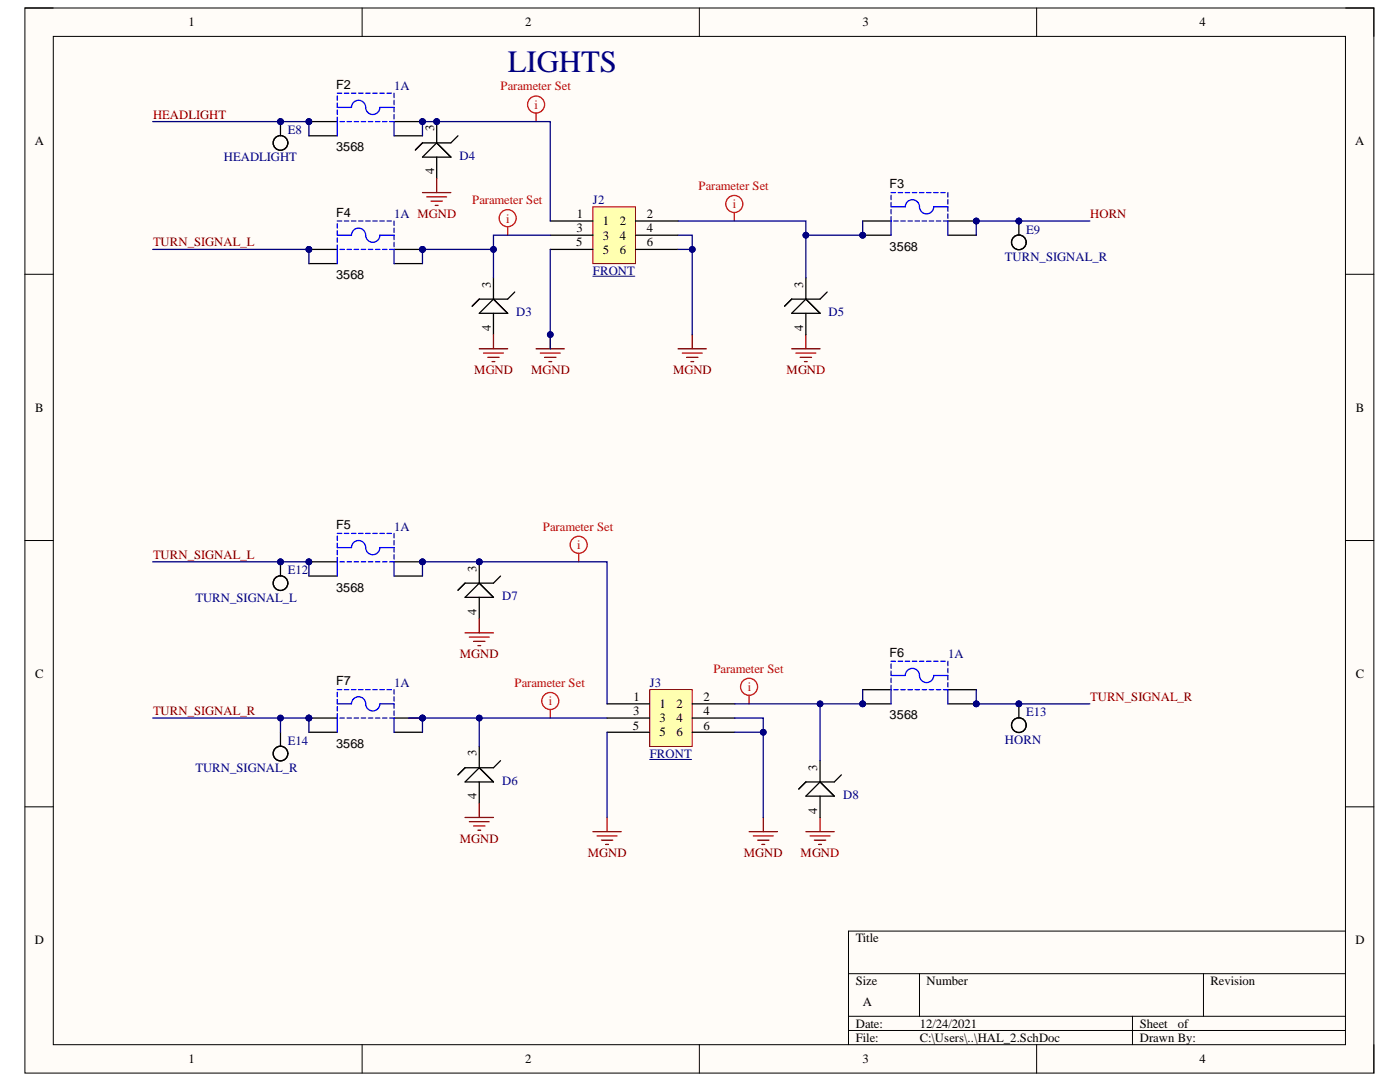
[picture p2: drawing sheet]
<svg xmlns="http://www.w3.org/2000/svg" width="279mm" height="216mm" viewBox="0 0 279 216" stroke-linecap="round" stroke-linejoin="round" font-family="sans-serif">
<defs><g id="words">
<text font-size="6.2" fill="#000080" x="101.3" y="14.4">LIGHTS</text>
<g font-size="2.5">
<text x="37.6" y="5.3">1</text>
<text x="104.8" y="5.3">2</text>
<text x="172.1" y="5.3">3</text>
<text x="239.4" y="5.3">4</text>
<text x="67.1" y="17.8">F2</text>
<text x="6.9" y="29">A</text>
<text x="86.6" y="26.2" transform="rotate(-90 86.6 26.2)">3</text>
<text x="270.4" y="29">A</text>
<text x="67.1" y="30.2">3568</text>
<text x="86.6" y="34.8" transform="rotate(-90 86.6 34.8)">4</text>
<text x="177.6" y="37.6">F3</text>
<text x="67.1" y="43.2">F4</text>
<text x="115" y="46.4">3</text>
<text x="115.1" y="43.5">1</text>
<text x="120.3" y="44.9">1</text>
<text x="120.3" y="47.8">3</text>
<text x="123.7" y="44.9">2</text>
<text x="123.7" y="47.8">4</text>
<text x="129.1" y="43.5">2</text>
<text x="129.1" y="46.4">4</text>
<text x="115" y="49.2">5</text>
<text x="120.3" y="50.6">5</text>
<text x="123.7" y="50.6">6</text>
<text x="129.1" y="49.2">6</text>
<text x="177.6" y="50.1">3568</text>
<text x="67.1" y="55.8">3568</text>
<text x="98" y="57.4" transform="rotate(-90 98 57.4)">3</text>
<text x="160.3" y="57.4" transform="rotate(-90 160.3 57.4)">3</text>
<text x="98" y="66" transform="rotate(-90 98 66)">4</text>
<text x="160.3" y="66" transform="rotate(-90 160.3 66)">4</text>
<text x="7" y="82.1">B</text>
<text x="270.6" y="82.1">B</text>
<text x="67.1" y="105.6">F5</text>
<text x="67.1" y="118.1">3568</text>
<text x="95.1" y="114.1" transform="rotate(-90 95.1 114.1)">3</text>
<text x="95.1" y="122.7" transform="rotate(-90 95.1 122.7)">4</text>
<text x="177.6" y="131.1">F6</text>
<text x="7" y="135.3">C</text>
<text x="67.1" y="136.8">F7</text>
<text x="270.6" y="135.3">C</text>
<text x="126.4" y="142.7">3</text>
<text x="126.5" y="139.9">1</text>
<text x="131.6" y="141.3">1</text>
<text x="135" y="141.3">2</text>
<text x="140.4" y="139.9">2</text>
<text x="140.4" y="142.7">4</text>
<text x="177.6" y="143.5">3568</text>
<text x="67.1" y="149.2">3568</text>
<text x="126.3" y="145.6">5</text>
<text x="131.6" y="144.1">3</text>
<text x="131.6" y="146.9">5</text>
<text x="135" y="144.1">4</text>
<text x="135" y="146.9">6</text>
<text x="140.4" y="145.6">6</text>
<text x="95.1" y="150.9" transform="rotate(-90 95.1 150.9)">3</text>
<text x="163.1" y="153.8" transform="rotate(-90 163.1 153.8)">3</text>
<text x="95.1" y="159.4" transform="rotate(-90 95.1 159.4)">4</text>
<text x="163.1" y="162.3" transform="rotate(-90 163.1 162.3)">4</text>
<text x="6.9" y="188.4">D</text>
<text x="170.8" y="188">Title</text>
<text x="270.5" y="188.4">D</text>
<text x="170.8" y="196.6">Size</text>
<text x="184.9" y="196.6">Number</text>
<text x="241.6" y="196.6">Revision</text>
<text x="172.2" y="200.8">A</text>
<text x="170.8" y="205">Date:</text>
<text x="170.8" y="207.9">File:</text>
<text x="183.6" y="205">12/24/2021</text>
<text x="183.6" y="207.9">C:\Users\..\HAL_2.SchDoc</text>
<text x="227.5" y="205">Sheet</text>
<text x="227.5" y="207.9">Drawn By:</text>
<text x="235.1" y="205">of</text>
<text x="37.6" y="212.1">1</text>
<text x="104.8" y="212.1">2</text>
<text x="172.1" y="212.1">3</text>
<text x="239.4" y="212.1">4</text>
</g>
<g font-size="2.5" fill="#800000">
<text x="30.5" y="23.7">HEADLIGHT</text>
<text x="217.6" y="43.5">HORN</text>
<text x="30.5" y="49.2">TURN_SIGNAL_L</text>
<text x="94.7" y="74.7">MGND</text>
<text x="106" y="74.7">MGND</text>
<text x="134.3" y="74.7">MGND</text>
<text x="157" y="74.7">MGND</text>
<text x="30.5" y="111.6">TURN_SIGNAL_L</text>
<text x="91.8" y="131.4">MGND</text>
<text x="30.5" y="142.7">TURN_SIGNAL_R</text>
<text x="217.6" y="139.9">TURN_SIGNAL_R</text>
<text x="91.8" y="168.2">MGND</text>
<text x="117.3" y="171">MGND</text>
<text x="148.5" y="171">MGND</text>
<text x="159.8" y="171">MGND</text>
</g>
<g font-size="2.5" fill="#000080">
<text x="78.7" y="18">1A</text>
<text x="57.4" y="26.8">E8</text>
<text x="44.7" y="32.2">HEADLIGHT</text>
<text x="91.7" y="31.9">D4</text>
<text x="118.3" y="40.7">J2</text>
<text x="78.7" y="43.5">1A MGND</text>
<text x="204.8" y="46.6">E9</text>
<text x="200.6" y="52">TURN_SIGNAL_R</text>
<text x="118.3" y="54.8">FRONT</text>
<text x="103" y="63.1">D3</text>
<text x="165.4" y="63.1">D5</text>
<text x="78.7" y="105.9">1A</text>
<text x="57.4" y="114.6">E12</text>
<text x="100.2" y="119.8">D7</text>
<text x="39" y="120">TURN_SIGNAL_L</text>
<text x="189.2" y="131.4">1A</text>
<text x="78.7" y="137">1A</text>
<text x="129.7" y="137">J3</text>
<text x="204.8" y="143">E13</text>
<text x="57.4" y="148.6">E14</text>
<text x="200.6" y="148.4">HORN</text>
<text x="39" y="154">TURN_SIGNAL_R</text>
<text x="129.7" y="151.2">FRONT</text>
<text x="100.2" y="156.6">D6</text>
<text x="168.2" y="159.4">D8</text>
</g>
<g font-size="2.5" fill="#f00">
<text x="99.9" y="18">Parameter Set</text>
<text x="106.7" y="21.7">i</text>
<text x="94.2" y="40.7">Parameter Set</text>
<text x="139.4" y="37.8">Parameter Set</text>
<text x="146.3" y="41.5">i</text>
<text x="101" y="44.4">i</text>
<text x="108.4" y="105.9">Parameter Set</text>
<text x="115.2" y="109.5">i</text>
<text x="102.7" y="137">Parameter Set</text>
<text x="142.4" y="134.2">Parameter Set</text>
<text x="149.2" y="137.9">i</text>
<text x="109.5" y="140.8">i</text>
</g>
</g></defs>
<path d="M5 1.6h269.2v212.5h-269.2z" fill-rule="evenodd" fill="#fffcf8"/>
<path d="M5 1.6h269.2v212.5h-269.2z" fill="none" stroke="#000" stroke-width=".2"/>
<path d="M10.6 7.3h257.9v201.2h-257.9z" fill-rule="evenodd" fill="#fffcf8"/>
<g fill="none" stroke="#000" stroke-width=".2">
<path d="M5 1.6h5.6M10.6 7.3h257.9v201.2h-257.9zM72.3 1.6v5.7M139.6 1.6v5.7M206.9 1.6v5.7M268.5 1.6h5.7v5.7M5 54.7h5.6M268.5 54.7h5.7M5 107.9h5.6M268.5 107.9h5.7M5 161h5.6M268.5 161h5.7"/>
<path d="M169.3 194.3h99.2M183.5 194.3v8.5M240.2 194.3v8.5M268.5 185.8h-99.2v22.7M72.3 208.5v5.6M139.6 208.5v5.6M169.3 202.8h99.2M169.3 205.6h99.2M206.9 208.5v5.6M226 202.8v5.7M274.2 208.5v5.6"/>
</g>
<path d="M98.5 55.4v4.3M102.7 58.3l-1.4 1.4h-5.7l-1.4 1.4M95.6 62.5l2.9-2.8 2.8 2.8zM98.5 62.5v4.3" fill="none" stroke="#000" stroke-width=".25"/>
<circle cx="87.1" cy="24.3" r=".57" fill="#000080"/>
<circle cx="87.1" cy="24.3" r=".57" fill="none" stroke="#000080" stroke-width=".2"/>
<path d="M87.1 24.3v4.2" fill="none" stroke="#000" stroke-width=".25"/>
<circle cx="87.1" cy="24.3" r=".57" fill="#000080"/>
<circle cx="87.1" cy="24.3" r=".57" fill="none" stroke="#000080" stroke-width=".2"/>
<path d="M84.3 31.3l2.8-2.8 2.9 2.8zM87.1 31.3v4.3M91.4 27.1l-1.4 1.4h-5.7l-1.4 1.4" fill="none" stroke="#000" stroke-width=".25"/>
<path d="M158 69.6h5.7M158.8 70.5h4M159.7 71.3h2.3M160.5 72.2h.6M160.8 66.8v2.8" fill="none" stroke="#800000" stroke-width=".25"/>
<circle cx="84.3" cy="49.8" r=".57" fill="#000080"/>
<circle cx="84.3" cy="49.8" r=".57" fill="none" stroke="#000080" stroke-width=".2"/>
<circle cx="61.6" cy="49.8" r=".57" fill="#000080"/>
<circle cx="61.6" cy="49.8" r=".57" fill="none" stroke="#000080" stroke-width=".2"/>
<path d="M78.6 49.8h5.7" fill="none" stroke="#000" stroke-width=".25"/>
<circle cx="84.3" cy="49.8" r=".57" fill="#000080"/>
<circle cx="84.3" cy="49.8" r=".57" fill="none" stroke="#000080" stroke-width=".2"/>
<path d="M61.6 49.8h5.7" fill="none" stroke="#000" stroke-width=".25"/>
<circle cx="61.6" cy="49.8" r=".57" fill="#000080"/>
<circle cx="61.6" cy="49.8" r=".57" fill="none" stroke="#000080" stroke-width=".2"/>
<g fill="none" stroke="#00f" stroke-width=".25">
<path d="M67.3 46v.9h2.8a1.42 1.42 0 0 1 1.5-1.4 1.42 1.42 0 0 1 1.4 1.4 1.42 1.42 0 0 0 1.4 1.4 1.42 1.42 0 0 0 1.4-1.4h2.8v.9M67.3 44.1h.9M67.3 44.6v.9M67.3 47.5v.8M67.3 48.9v3.7M67.8 49.8h.9M68.7 44.1h.9M69.3 49.8h.8M70.1 44.1h.9M70.7 49.8h.9M71.6 44.1h.8M72.1 49.8h.9"/>
<path d="M73 44.1h.9M73.5 49.8h.9M74.4 44.1h.9M74.9 49.8h.9M75.8 44.1h.9M76.3 49.8h.9M77.2 44.1h.9M77.8 49.8h.8v2.8M78.6 44.1v.9M78.6 45.5v.9M78.6 48.3v.9"/>
</g>
<path d="M61.6 52.6h5.7M78.6 52.6h5.7" fill="none" stroke="#000" stroke-width=".25"/>
<circle cx="84.3" cy="24.3" r=".57" fill="#000080"/>
<circle cx="84.3" cy="24.3" r=".57" fill="none" stroke="#000080" stroke-width=".2"/>
<circle cx="61.6" cy="24.3" r=".57" fill="#000080"/>
<circle cx="61.6" cy="24.3" r=".57" fill="none" stroke="#000080" stroke-width=".2"/>
<path d="M78.6 24.3h5.7" fill="none" stroke="#000" stroke-width=".25"/>
<circle cx="84.3" cy="24.3" r=".57" fill="#000080"/>
<circle cx="84.3" cy="24.3" r=".57" fill="none" stroke="#000080" stroke-width=".2"/>
<path d="M61.6 24.3h5.7" fill="none" stroke="#000" stroke-width=".25"/>
<circle cx="61.6" cy="24.3" r=".57" fill="#000080"/>
<circle cx="61.6" cy="24.3" r=".57" fill="none" stroke="#000080" stroke-width=".2"/>
<g fill="none" stroke="#00f" stroke-width=".25">
<path d="M67.3 18.6h.9M67.3 19.1v.9M68.7 18.6h.9M70.1 18.6h.9M71.6 18.6h.8M73 18.6h.9M74.4 18.6h.9M75.8 18.6h.9M77.2 18.6h.9M78.6 18.6v.9M67.3 20.5v.9h2.8a1.42 1.42 0 0 1 1.5-1.4 1.42 1.42 0 0 1 1.4 1.4 1.42 1.42 0 0 0 1.4 1.4 1.42 1.42 0 0 0 1.4-1.4h2.8v.9M67.3 22v.8"/>
<path d="M67.3 23.4v3.7M67.8 24.3h.9M69.3 24.3h.8M70.7 24.3h.9M72.1 24.3h.9M73.5 24.3h.9M74.9 24.3h.9M76.3 24.3h.9M77.8 24.3h.8v2.8M78.6 20v.9M78.6 22.8v.9"/>
</g>
<path d="M61.6 27.1h5.7M78.6 27.1h5.7" fill="none" stroke="#000" stroke-width=".25"/>
<circle cx="194.8" cy="44.1" r=".57" fill="#000080"/>
<circle cx="194.8" cy="44.1" r=".57" fill="none" stroke="#000080" stroke-width=".2"/>
<circle cx="172.2" cy="46.9" r=".57" fill="#000080"/>
<circle cx="172.2" cy="46.9" r=".57" fill="none" stroke="#000080" stroke-width=".2"/>
<path d="M189.2 44.1h5.6" fill="none" stroke="#000" stroke-width=".25"/>
<circle cx="194.8" cy="44.1" r=".57" fill="#000080"/>
<circle cx="194.8" cy="44.1" r=".57" fill="none" stroke="#000080" stroke-width=".2"/>
<path d="M172.2 44.1h5.6M172.2 46.9h5.6M189.2 46.9h5.6" fill="none" stroke="#000" stroke-width=".25"/>
<g fill="none" stroke="#00f" stroke-width=".25">
<path d="M177.8 38.4h.9M177.8 39v.8M179.3 38.4h.8M180.7 38.4h.8M182.1 38.4h.9M183.5 38.4h.9M184.9 38.4h.9M186.3 38.4h.9M187.8 38.4h.8M189.2 38.4v.9M189.2 39.8v.9M177.8 40.4v.9h2.9a1.42 1.42 0 0 1 1.4-1.5 1.42 1.42 0 0 1 1.4 1.5 1.42 1.42 0 0 0 1.4 1.4 1.42 1.42 0 0 0 1.4-1.4h2.9v.9"/>
<path d="M177.8 41.8v.9M177.8 43.2v.9M178.4 44.1h.9M179.8 44.1h.9M181.2 44.1h.9M182.6 44.1h.9M184 44.1h.9M185.4 44.1h.9M186.9 44.1h.9M188.3 44.1h.9M189.2 42.7v.9"/>
</g>
<circle cx="172.2" cy="46.9" r=".57" fill="#000080"/>
<circle cx="172.2" cy="46.9" r=".57" fill="none" stroke="#000080" stroke-width=".2"/>
<path d="M177.8 44.1v2.8M189.2 44.1v2.8" fill="none" stroke="#00f" stroke-width=".25"/>
<path d="M160.8 55.4v4.3M165.1 58.3l-1.4 1.4h-5.7l-1.4 1.4M158 62.5l2.8-2.8 2.9 2.8zM160.8 62.5v4.3M92.8 156l2.8-2.8 2.9 2.8zM95.6 148.9v4.3M95.6 156v4.3M99.9 151.8l-1.4 1.4h-5.7l-1.4 1.4" fill="none" stroke="#000" stroke-width=".25"/>
<circle cx="95.6" cy="112.1" r=".57" fill="#000080"/>
<circle cx="95.6" cy="112.1" r=".57" fill="none" stroke="#000080" stroke-width=".2"/>
<path d="M95.6 112.1v4.3" fill="none" stroke="#000" stroke-width=".25"/>
<circle cx="95.6" cy="112.1" r=".57" fill="#000080"/>
<circle cx="95.6" cy="112.1" r=".57" fill="none" stroke="#000080" stroke-width=".2"/>
<path d="M92.8 119.2l2.8-2.8 2.9 2.8zM95.6 119.2v4.2M99.9 114.9l-1.4 1.5h-5.7l-1.4 1.4" fill="none" stroke="#000" stroke-width=".25"/>
<path d="M160.8 165.9h5.7M161.7 166.8h3.9M162.5 167.6h2.3M163.4 168.5h.5M163.7 163.1v2.8" fill="none" stroke="#800000" stroke-width=".25"/>
<circle cx="84.3" cy="143.3" r=".57" fill="#000080"/>
<circle cx="84.3" cy="143.3" r=".57" fill="none" stroke="#000080" stroke-width=".2"/>
<circle cx="61.6" cy="143.3" r=".57" fill="#000080"/>
<circle cx="61.6" cy="143.3" r=".57" fill="none" stroke="#000080" stroke-width=".2"/>
<path d="M78.6 143.3h5.7" fill="none" stroke="#000" stroke-width=".25"/>
<circle cx="84.3" cy="143.3" r=".57" fill="#000080"/>
<circle cx="84.3" cy="143.3" r=".57" fill="none" stroke="#000080" stroke-width=".2"/>
<path d="M61.6 143.3h5.7" fill="none" stroke="#000" stroke-width=".25"/>
<circle cx="61.6" cy="143.3" r=".57" fill="#000080"/>
<circle cx="61.6" cy="143.3" r=".57" fill="none" stroke="#000080" stroke-width=".2"/>
<g fill="none" stroke="#00f" stroke-width=".25">
<path d="M67.3 139.6v.8h2.8a1.42 1.42 0 0 1 1.5-1.4 1.42 1.42 0 0 1 1.4 1.4 1.42 1.42 0 0 0 1.4 1.5 1.42 1.42 0 0 0 1.4-1.5h2.8v.9M67.3 137.6h.9M67.3 138.1v.9M68.7 137.6h.9M70.1 137.6h.9M71.6 137.6h.8M73 137.6h.9M74.4 137.6h.9M75.8 137.6h.9M77.2 137.6h.9M78.6 137.6v.9M78.6 139v.9"/>
<path d="M67.3 141v.9M67.3 142.4v3.7M67.8 143.3h.9M69.3 143.3h.8M70.7 143.3h.9M72.1 143.3h.9M73.5 143.3h.9M74.9 143.3h.9M76.3 143.3h.9M77.8 143.3h.8v2.8M78.6 141.9v.8"/>
</g>
<path d="M61.6 146.1h5.7M78.6 146.1h5.7" fill="none" stroke="#000" stroke-width=".25"/>
<circle cx="194.8" cy="140.4" r=".57" fill="#000080"/>
<circle cx="194.8" cy="140.4" r=".57" fill="none" stroke="#000080" stroke-width=".2"/>
<circle cx="172.2" cy="140.4" r=".57" fill="#000080"/>
<circle cx="172.2" cy="140.4" r=".57" fill="none" stroke="#000080" stroke-width=".2"/>
<path d="M172.2 137.6h5.6M189.2 137.6h5.6M189.2 140.5h5.6" fill="none" stroke="#000" stroke-width=".25"/>
<g fill="none" stroke="#00f" stroke-width=".25">
<path d="M177.8 133.9v.9h2.9a1.42 1.42 0 0 1 1.4-1.4 1.42 1.42 0 0 1 1.4 1.4 1.42 1.42 0 0 0 1.4 1.4 1.42 1.42 0 0 0 1.4-1.4h2.9v.9M177.8 131.9h.9M177.8 132.5v.9M177.8 135.3v.9M177.8 136.7v.9M178.4 137.6h.9M179.3 131.9h.8M179.8 137.6h.9M180.7 131.9h.8M181.2 137.6h.9M182.1 131.9h.9M182.6 137.6h.9"/>
<path d="M183.5 131.9h.9M184 137.6h.9M184.9 131.9h.9M185.4 137.6h.9M186.3 131.9h.9M186.9 137.6h.9M187.8 131.9h.8M188.3 137.6h.9M189.2 131.9v.9M189.2 133.4v.8M189.2 136.2v.9"/>
</g>
<circle cx="194.8" cy="140.4" r=".57" fill="#000080"/>
<circle cx="194.8" cy="140.4" r=".57" fill="none" stroke="#000080" stroke-width=".2"/>
<path d="M172.2 140.5h5.6" fill="none" stroke="#000" stroke-width=".25"/>
<circle cx="172.2" cy="140.4" r=".57" fill="#000080"/>
<circle cx="172.2" cy="140.4" r=".57" fill="none" stroke="#000080" stroke-width=".2"/>
<path d="M177.8 137.6v2.9M189.2 137.6v2.9" fill="none" stroke="#00f" stroke-width=".25"/>
<path d="M160.8 158.9l2.9-2.9 2.8 2.9zM163.7 151.8v4.2M163.7 158.9v4.2M167.9 154.6l-1.4 1.4h-5.7l-1.4 1.4" fill="none" stroke="#000" stroke-width=".25"/>
<circle cx="84.3" cy="112.1" r=".57" fill="#000080"/>
<circle cx="84.3" cy="112.1" r=".57" fill="none" stroke="#000080" stroke-width=".2"/>
<circle cx="61.6" cy="112.1" r=".57" fill="#000080"/>
<circle cx="61.6" cy="112.1" r=".57" fill="none" stroke="#000080" stroke-width=".2"/>
<path d="M78.6 112.1h5.7" fill="none" stroke="#000" stroke-width=".25"/>
<circle cx="84.3" cy="112.1" r=".57" fill="#000080"/>
<circle cx="84.3" cy="112.1" r=".57" fill="none" stroke="#000080" stroke-width=".2"/>
<path d="M61.6 112.1h5.7" fill="none" stroke="#000" stroke-width=".25"/>
<circle cx="61.6" cy="112.1" r=".57" fill="#000080"/>
<circle cx="61.6" cy="112.1" r=".57" fill="none" stroke="#000080" stroke-width=".2"/>
<g fill="none" stroke="#00f" stroke-width=".25">
<path d="M67.3 108.4v.9h2.8a1.42 1.42 0 0 1 1.5-1.4 1.42 1.42 0 0 1 1.4 1.4 1.42 1.42 0 0 0 1.4 1.4 1.42 1.42 0 0 0 1.4-1.4h2.8v.9M67.3 106.4h.9M67.3 107v.9M67.3 109.8v.9M67.3 111.2v3.7M67.8 112.1h.9M68.7 106.4h.9M69.3 112.1h.8M70.1 106.4h.9M70.7 112.1h.9M71.6 106.4h.8M72.1 112.1h.9"/>
<path d="M73 106.4h.9M73.5 112.1h.9M74.4 106.4h.9M74.9 112.1h.9M75.8 106.4h.9M76.3 112.1h.9M77.2 106.4h.9M77.8 112.1h.8v2.8M78.6 106.4v.9M78.6 107.9v.8M78.6 110.7v.9"/>
</g>
<path d="M61.6 114.9h5.7M78.6 114.9h5.7" fill="none" stroke="#000" stroke-width=".25"/>
<circle cx="56" cy="24.3" r=".57" fill="#000080"/>
<circle cx="56" cy="24.3" r=".57" fill="none" stroke="#000080" stroke-width=".2"/>
<path d="M56 24.3v2.8" fill="none" stroke="#000" stroke-width=".25"/>
<circle cx="56" cy="24.3" r=".57" fill="#000080"/>
<circle cx="56" cy="24.3" r=".57" fill="none" stroke="#000080" stroke-width=".2"/>
<circle cx="56" cy="28.5" r="1.46" fill="none" stroke="#000" stroke-width=".25"/>
<circle cx="203.3" cy="44.1" r=".57" fill="#000080"/>
<circle cx="203.3" cy="44.1" r=".57" fill="none" stroke="#000080" stroke-width=".2"/>
<path d="M203.3 44.1v2.8" fill="none" stroke="#000" stroke-width=".25"/>
<circle cx="203.3" cy="44.1" r=".57" fill="#000080"/>
<circle cx="203.3" cy="44.1" r=".57" fill="none" stroke="#000080" stroke-width=".2"/>
<circle cx="203.3" cy="48.4" r="1.46" fill="none" stroke="#000" stroke-width=".25"/>
<circle cx="56" cy="112.1" r=".57" fill="#000080"/>
<circle cx="56" cy="112.1" r=".57" fill="none" stroke="#000080" stroke-width=".2"/>
<path d="M56 112.1v2.8" fill="none" stroke="#000" stroke-width=".25"/>
<circle cx="56" cy="112.1" r=".57" fill="#000080"/>
<circle cx="56" cy="112.1" r=".57" fill="none" stroke="#000080" stroke-width=".2"/>
<g fill="none" stroke="#000" stroke-width=".25">
<path d="M56 146.1v2.8"/>
<circle cx="56" cy="116.4" r="1.46"/>
<circle cx="56" cy="150.4" r="1.46"/>
</g>
<circle cx="203.3" cy="140.4" r=".57" fill="#000080"/>
<circle cx="203.3" cy="140.4" r=".57" fill="none" stroke="#000080" stroke-width=".2"/>
<path d="M203.3 140.5v2.8" fill="none" stroke="#000" stroke-width=".25"/>
<circle cx="203.3" cy="140.4" r=".57" fill="#000080"/>
<circle cx="203.3" cy="140.4" r=".57" fill="none" stroke="#000080" stroke-width=".2"/>
<g fill="none" stroke="#000" stroke-width=".25">
<circle cx="203.3" cy="144.7" r="1.46"/>
<circle cx="203.3" cy="144.7" r="1.47"/>
</g>
<g fill="none" stroke="#f00" stroke-width=".25">
<path d="M107 22.6v1.7M146.5 42.4v1.7M115.5 110.4v1.7M149.5 138.7v1.7M109.8 141.6v1.7"/>
<circle cx="107" cy="20.9" r="1.7"/>
<circle cx="146.5" cy="40.7" r="1.7"/>
<circle cx="115.5" cy="108.7" r="1.7"/>
<circle cx="109.8" cy="139.9" r="1.7"/>
<circle cx="149.5" cy="137" r="1.7"/>
</g>
<g fill="none" stroke="#800000" stroke-width=".25">
<path d="M84.3 38.4h5.7M85.2 39.3h3.9M87.1 35.6v2.8M86 40.1h2.3M86.9 41h.5M95.6 69.6h5.7M96.5 70.5h4M97.4 71.3h2.2M98.2 72.2h.6M98.5 66.8v2.8M107 69.6h5.7M107.8 70.5h4"/>
<path d="M108.7 71.3h2.3M109.5 72.2h.6M109.8 66.8v2.8"/>
</g>
<circle cx="109.8" cy="66.8" r=".57" fill="#000080"/>
<circle cx="109.8" cy="66.8" r=".57" fill="none" stroke="#000080" stroke-width=".2"/>
<g fill="none" stroke="#800000" stroke-width=".25">
<path d="M135.3 69.6h5.7M136.2 70.5h3.9M137 71.3h2.3M137.9 72.2h.5M138.2 66.8v2.8M92.8 126.3h5.7M93.7 127.1h3.9M94.5 128h2.3M95.4 128.8h.5M95.6 123.4v2.9M92.8 163.1h5.7M93.7 164h3.9"/>
<path d="M94.5 164.8h2.3M95.4 165.7h.5M95.6 160.3v2.8M118.3 165.9h5.7M119.2 166.8h3.9M120 167.6h2.3M120.9 168.5h.5M121.2 163.1v2.8M149.5 165.9h5.7M150.3 166.8h4M151.2 167.6h2.3M152 168.5h.6"/>
<path d="M152.3 163.1v2.8"/>
</g>
<path d="M118.3 41.3h8.5v11.3h-8.5z" fill-rule="evenodd" fill="#ffffb0"/>
<path d="M118.3 41.3h8.5v11.3h-8.5z" fill="none" stroke="#800000" stroke-width=".2"/>
<path d="M109.8 44.1h8.5M109.8 46.9h8.5M109.8 49.8h8.5M126.8 44.1h8.5M126.8 46.9h8.5M126.8 49.8h8.5" fill="none" stroke="#000" stroke-width=".25"/>
<path d="M118.3 55.1h8.4" fill="none" stroke="#000080" stroke-width=".2"/>
<path d="M129.7 137.6h8.5v11.3h-8.5z" fill-rule="evenodd" fill="#ffffb0"/>
<path d="M129.7 137.6h8.5v11.3h-8.5z" fill="none" stroke="#800000" stroke-width=".2"/>
<path d="M121.2 140.4h8.5M121.2 143.3h8.5M121.2 146.1h8.5M138.2 140.4h8.5M138.2 143.3h8.5M138.2 146.1h8.5" fill="none" stroke="#000" stroke-width=".25"/>
<path d="M129.7 151.5h8.3" fill="none" stroke="#000080" stroke-width=".2"/>
<g fill="none" stroke="#f00" stroke-width=".25">
<path d="M101.3 45.2v1.7"/>
<circle cx="101.3" cy="43.5" r="1.7"/>
</g>
<path d="M30.5 49.8h31.1v2.8" fill="none" stroke="#000080" stroke-width=".25"/>
<circle cx="61.6" cy="49.8" r=".57" fill="#000080"/>
<circle cx="61.6" cy="49.8" r=".57" fill="none" stroke="#000080" stroke-width=".2"/>
<path d="M30.5 24.3h31.1v2.8" fill="none" stroke="#000080" stroke-width=".25"/>
<circle cx="61.6" cy="24.3" r=".57" fill="#000080"/>
<circle cx="61.6" cy="24.3" r=".57" fill="none" stroke="#000080" stroke-width=".2"/>
<circle cx="56" cy="24.3" r=".57" fill="#000080"/>
<circle cx="56" cy="24.3" r=".57" fill="none" stroke="#000080" stroke-width=".2"/>
<path d="M160.8 46.9v8.5" fill="none" stroke="#000080" stroke-width=".25"/>
<circle cx="160.8" cy="46.9" r=".57" fill="#000080"/>
<circle cx="160.8" cy="46.9" r=".57" fill="none" stroke="#000080" stroke-width=".2"/>
<path d="M194.8 137.6v2.9h22.7" fill="none" stroke="#000080" stroke-width=".25"/>
<circle cx="194.8" cy="140.4" r=".57" fill="#000080"/>
<circle cx="194.8" cy="140.4" r=".57" fill="none" stroke="#000080" stroke-width=".2"/>
<circle cx="203.3" cy="140.4" r=".57" fill="#000080"/>
<circle cx="203.3" cy="140.4" r=".57" fill="none" stroke="#000080" stroke-width=".2"/>
<path d="M30.5 112.1h31.1v2.8" fill="none" stroke="#000080" stroke-width=".25"/>
<circle cx="56" cy="112.1" r=".57" fill="#000080"/>
<circle cx="56" cy="112.1" r=".57" fill="none" stroke="#000080" stroke-width=".2"/>
<circle cx="61.6" cy="112.1" r=".57" fill="#000080"/>
<circle cx="61.6" cy="112.1" r=".57" fill="none" stroke="#000080" stroke-width=".2"/>
<path d="M217.5 44.1h-22.7v2.8" fill="none" stroke="#000080" stroke-width=".25"/>
<circle cx="194.8" cy="44.1" r=".57" fill="#000080"/>
<circle cx="194.8" cy="44.1" r=".57" fill="none" stroke="#000080" stroke-width=".2"/>
<circle cx="203.3" cy="44.1" r=".57" fill="#000080"/>
<circle cx="203.3" cy="44.1" r=".57" fill="none" stroke="#000080" stroke-width=".2"/>
<path d="M135.3 44.1h25.5v2.8h11.4v-2.8" fill="none" stroke="#000080" stroke-width=".25"/>
<circle cx="172.2" cy="46.9" r=".57" fill="#000080"/>
<circle cx="172.2" cy="46.9" r=".57" fill="none" stroke="#000080" stroke-width=".2"/>
<circle cx="160.8" cy="46.9" r=".57" fill="#000080"/>
<circle cx="160.8" cy="46.9" r=".57" fill="none" stroke="#000080" stroke-width=".2"/>
<path d="M152.3 146.1v17" fill="none" stroke="#000080" stroke-width=".25"/>
<circle cx="152.3" cy="146.1" r=".57" fill="#000080"/>
<circle cx="152.3" cy="146.1" r=".57" fill="none" stroke="#000080" stroke-width=".2"/>
<path d="M84.3 143.3v2.8" fill="none" stroke="#000080" stroke-width=".25"/>
<circle cx="84.3" cy="143.3" r=".57" fill="#000080"/>
<circle cx="84.3" cy="143.3" r=".57" fill="none" stroke="#000080" stroke-width=".2"/>
<path d="M56 143.3v2.8" fill="none" stroke="#000080" stroke-width=".25"/>
<circle cx="56" cy="143.3" r=".57" fill="#000080"/>
<circle cx="56" cy="143.3" r=".57" fill="none" stroke="#000080" stroke-width=".2"/>
<path d="M61.6 143.3v2.8" fill="none" stroke="#000080" stroke-width=".25"/>
<circle cx="61.6" cy="143.3" r=".57" fill="#000080"/>
<circle cx="61.6" cy="143.3" r=".57" fill="none" stroke="#000080" stroke-width=".2"/>
<path d="M30.5 143.3h31.1" fill="none" stroke="#000080" stroke-width=".25"/>
<circle cx="61.6" cy="143.3" r=".57" fill="#000080"/>
<circle cx="61.6" cy="143.3" r=".57" fill="none" stroke="#000080" stroke-width=".2"/>
<circle cx="56" cy="143.3" r=".57" fill="#000080"/>
<circle cx="56" cy="143.3" r=".57" fill="none" stroke="#000080" stroke-width=".2"/>
<path d="M172.2 137.6v2.8h-25.5" fill="none" stroke="#000080" stroke-width=".25"/>
<circle cx="163.7" cy="140.4" r=".57" fill="#000080"/>
<circle cx="163.7" cy="140.4" r=".57" fill="none" stroke="#000080" stroke-width=".2"/>
<circle cx="172.2" cy="140.4" r=".57" fill="#000080"/>
<circle cx="172.2" cy="140.4" r=".57" fill="none" stroke="#000080" stroke-width=".2"/>
<path d="M163.7 140.4v11.4" fill="none" stroke="#000080" stroke-width=".25"/>
<circle cx="163.7" cy="140.4" r=".57" fill="#000080"/>
<circle cx="163.7" cy="140.4" r=".57" fill="none" stroke="#000080" stroke-width=".2"/>
<path d="M84.3 52.6v-2.8h14.2v5.6" fill="none" stroke="#000080" stroke-width=".25"/>
<circle cx="84.3" cy="49.8" r=".57" fill="#000080"/>
<circle cx="84.3" cy="49.8" r=".57" fill="none" stroke="#000080" stroke-width=".2"/>
<circle cx="98.5" cy="49.8" r=".57" fill="#000080"/>
<circle cx="98.5" cy="49.8" r=".57" fill="none" stroke="#000080" stroke-width=".2"/>
<path d="M135.3 49.8h2.9" fill="none" stroke="#000080" stroke-width=".25"/>
<circle cx="138.2" cy="49.8" r=".57" fill="#000080"/>
<circle cx="138.2" cy="49.8" r=".57" fill="none" stroke="#000080" stroke-width=".2"/>
<path d="M135.3 46.9h2.9v19.9" fill="none" stroke="#000080" stroke-width=".25"/>
<circle cx="138.2" cy="49.8" r=".57" fill="#000080"/>
<circle cx="138.2" cy="49.8" r=".57" fill="none" stroke="#000080" stroke-width=".2"/>
<path d="M84.3 27.1v-2.8h25.5v19.8" fill="none" stroke="#000080" stroke-width=".25"/>
<circle cx="87.1" cy="24.3" r=".57" fill="#000080"/>
<circle cx="87.1" cy="24.3" r=".57" fill="none" stroke="#000080" stroke-width=".2"/>
<circle cx="84.3" cy="24.3" r=".57" fill="#000080"/>
<circle cx="84.3" cy="24.3" r=".57" fill="none" stroke="#000080" stroke-width=".2"/>
<path d="M109.8 46.9h-11.3v2.9" fill="none" stroke="#000080" stroke-width=".25"/>
<circle cx="98.5" cy="49.8" r=".57" fill="#000080"/>
<circle cx="98.5" cy="49.8" r=".57" fill="none" stroke="#000080" stroke-width=".2"/>
<path d="M109.8 49.8v19.8" fill="none" stroke="#000080" stroke-width=".25"/>
<circle cx="109.8" cy="66.8" r=".57" fill="#000080"/>
<circle cx="109.8" cy="66.8" r=".57" fill="none" stroke="#000080" stroke-width=".2"/>
<path d="M81.5 143.3h14.1v5.6" fill="none" stroke="#000080" stroke-width=".25"/>
<circle cx="84.3" cy="143.3" r=".57" fill="#000080"/>
<circle cx="84.3" cy="143.3" r=".57" fill="none" stroke="#000080" stroke-width=".2"/>
<circle cx="95.6" cy="143.3" r=".57" fill="#000080"/>
<circle cx="95.6" cy="143.3" r=".57" fill="none" stroke="#000080" stroke-width=".2"/>
<path d="M95.6 143.3h25.6" fill="none" stroke="#000080" stroke-width=".25"/>
<circle cx="95.6" cy="143.3" r=".57" fill="#000080"/>
<circle cx="95.6" cy="143.3" r=".57" fill="none" stroke="#000080" stroke-width=".2"/>
<path d="M84.3 114.9v-2.8h36.9v28.3M121.2 146.1v17" fill="none" stroke="#000080" stroke-width=".25"/>
<circle cx="84.3" cy="112.1" r=".57" fill="#000080"/>
<circle cx="84.3" cy="112.1" r=".57" fill="none" stroke="#000080" stroke-width=".2"/>
<circle cx="95.6" cy="112.1" r=".57" fill="#000080"/>
<circle cx="95.6" cy="112.1" r=".57" fill="none" stroke="#000080" stroke-width=".2"/>
<path d="M146.7 143.3h5.6v2.8h-5.6" fill="none" stroke="#000080" stroke-width=".25"/>
<circle cx="152.3" cy="146.1" r=".57" fill="#000080"/>
<circle cx="152.3" cy="146.1" r=".57" fill="none" stroke="#000080" stroke-width=".2"/>
<use href="#words"/>
</svg>
